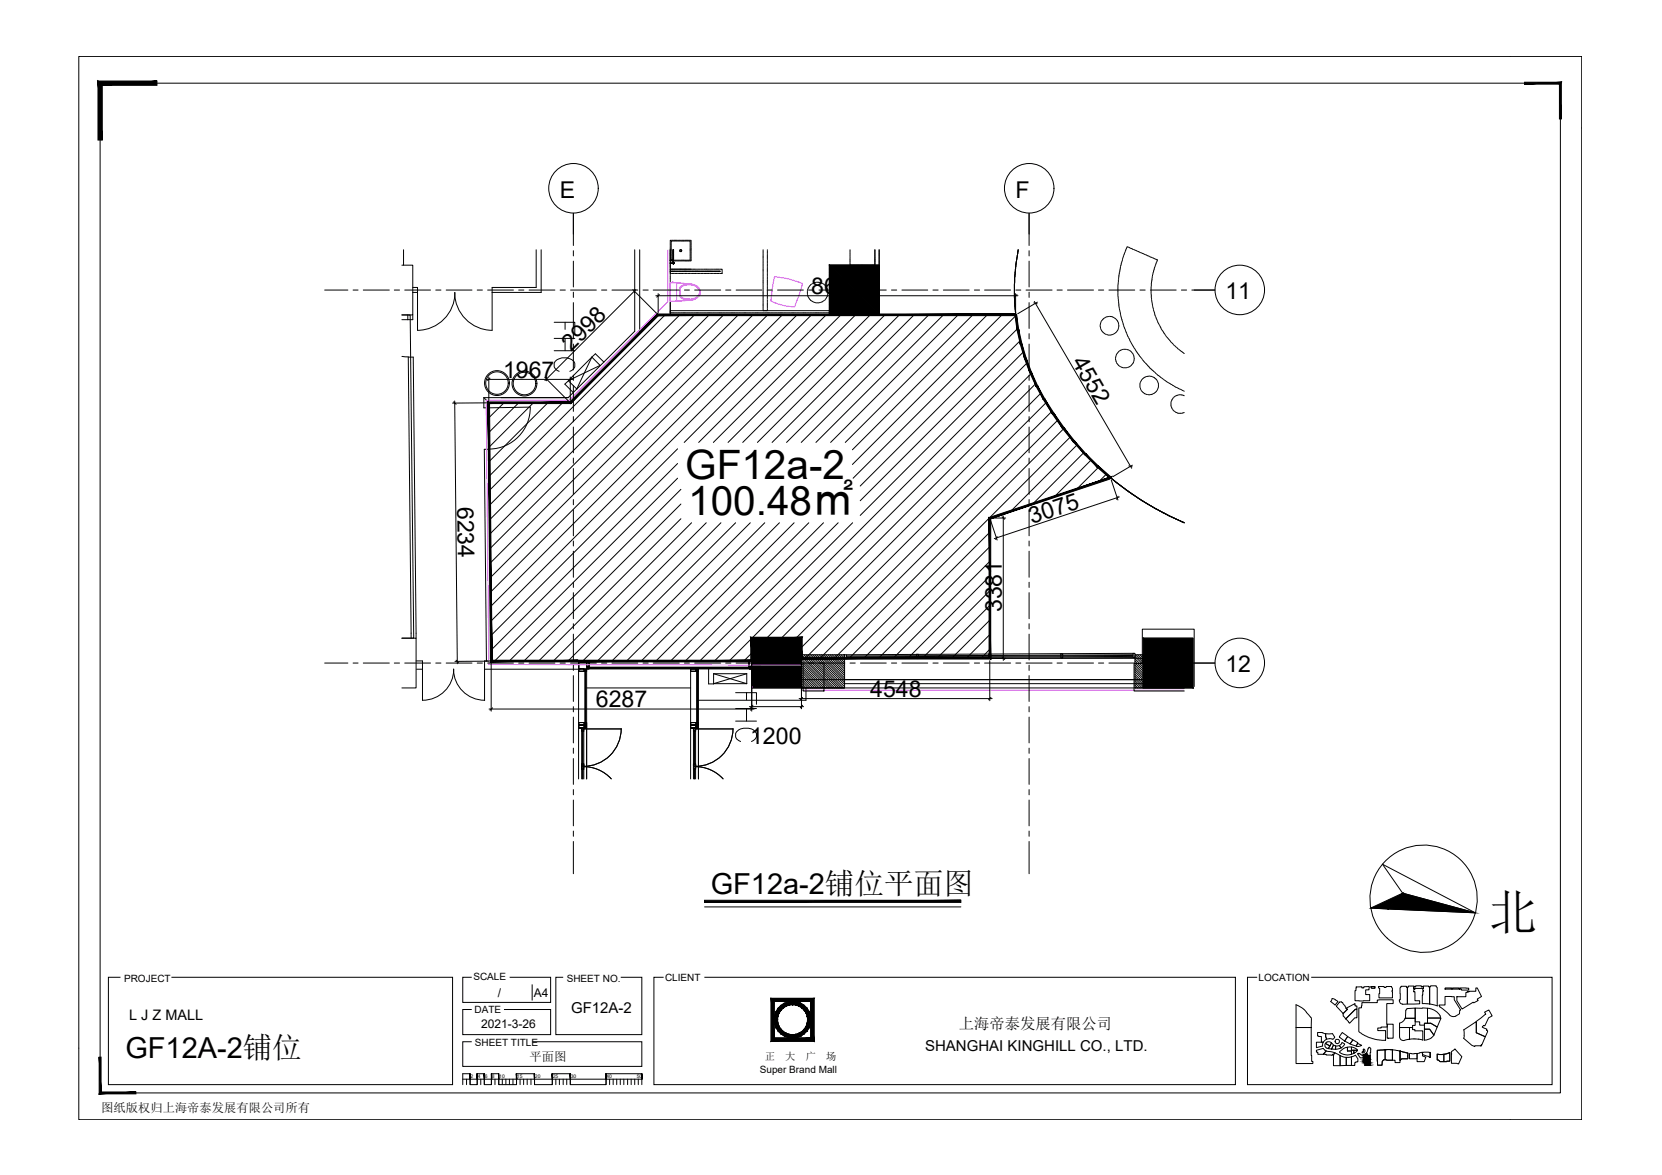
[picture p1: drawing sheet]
<svg xmlns="http://www.w3.org/2000/svg" width="297mm" height="210mm" viewBox="0 0 297 210" stroke-linecap="round" stroke-linejoin="round" font-family="sans-serif">
<defs><g id="words">
<text font-size="8.7" x="266.1" y="166.2">北</text>
<g font-size="7.5">
<text x="103.7" y="67.7" transform="rotate(-90 103.7 67.7)">FHC</text>
<text x="136.2" y="133.7" transform="rotate(-90 136.2 133.7)">FHC</text>
</g>
<g font-size="7.2">
<text x="122.5" y="85.6">GF12a-2</text>
<text x="123" y="92">100.48㎡</text>
</g>
<g font-size="5.2">
<text x="127" y="159.7">GF12a-2铺位平面图</text>
<text x="22.4" y="189">GF12A-2铺位</text>
</g>
<g font-size="4.1">
<text x="100.1" y="35.3">E</text>
<text x="181.5" y="35.3">F</text>
<text x="145" y="52.6">8633</text>
<text x="219" y="53.4">11</text>
<text x="102.1" y="62.9" transform="rotate(-45 102.1 62.9)">2998</text>
<text x="191.5" y="64.7" transform="rotate(60 191.5 64.7)">4552</text>
<text x="89.9" y="67.5">1967</text>
<text x="81.7" y="90.5" transform="rotate(89 81.7 90.5)">6234</text>
<text x="184.4" y="93.7" transform="rotate(-18 184.4 93.7)">3075</text>
<text x="179.1" y="109.4" transform="rotate(-90 179.1 109.4)">3381</text>
<text x="155.5" y="124.5">4548</text>
<text x="219" y="120.1">12</text>
<text x="106.5" y="126.4">6287</text>
<text x="134.1" y="133">1200</text>
</g>
<g font-size="2.7">
<text x="102.1" y="181">GF12A-2</text>
<text x="171.4" y="183.8">上海帝泰发展有限公司</text>
<text x="165.3" y="187.8">SHANGHAI KINGHILL CO., LTD.</text>
</g>
<text font-size="2.6" x="23.1" y="182.2">L J Z MALL</text>
<g font-size="2.2">
<text x="94.6" y="189.6">平面图</text>
<text x="18.1" y="198.6">图纸版权归上海帝泰发展有限公司所有</text>
</g>
<g font-size="2.1">
<text x="89" y="178.1">/</text>
<text x="95.4" y="178.1">A4</text>
<text x="86" y="183.7">2021-3-26</text>
</g>
<g font-size="1.8">
<text x="22.2" y="175.4">PROJECT</text>
<text x="84.6" y="175.1">SCALE</text>
<text x="101.3" y="175.3">SHEET NO.</text>
<text x="118.9" y="175.3">CLIENT</text>
<text x="224.9" y="175.3">LOCATION</text>
<text x="84.8" y="181">DATE</text>
<text x="84.9" y="186.9">SHEET TITLE</text>
<text x="135.8" y="191.6">Super Brand Mall</text>
<text x="136.7" y="189.3">正</text>
<text x="140.3" y="189.3">大</text>
<text x="144" y="189.3">广</text>
<text x="147.7" y="189.3">场</text>
</g>
<g font-size=".9">
<text x="84.1" y="192.6">2</text>
<text x="85.4" y="192.6">4</text>
<text x="86.6" y="192.6">6</text>
<text x="87.9" y="192.6">8</text>
<text x="89.2" y="192.6">10</text>
<text x="92.4" y="192.6">15</text>
<text x="95.6" y="192.6">20</text>
<text x="98.8" y="192.6">25</text>
<text x="102" y="192.6">30</text>
<text x="108.4" y="192.6">40</text>
<text x="113.8" y="192.6">50</text>
</g>
</g></defs>
<!-- layer: 0 -->
<g fill="none" stroke="#000" stroke-width=".18">
<path d="M14.1 10.1h268.6v189.9h-268.6zM17.9 14.9h261v180.3h-261zM113.4 51.7v.6M117.8 52.6l-.4 .5M181.8 52.6l-.5 .5M184.8 54.1l.6 .2M81.1 71.8l.4 .4M87.6 67.6l-.4 .4M178.2 95.8l-.2 .6M179.1 92.3l.5 .5M199.8 88.6l-.3 .6M201.7 83.2l.6 .2"/>
<path d="M81.5 117.9l.4 .5M179.1 117.3l.5 .5M88 126.4l-.4 .5M143.5 126l-.5 .4M143.5 124.6l-.5 .4M177.1 124.6l-.4 .4M247.1 154.4l16.6 8.7-13-3.5zM21.5 174.6h-2.1v19.2h61.5v-19.2h-50.3M84.3 174.6h-1.6v4.5h15.7v-4.5h-7.3M95.1 175.9v2.8M100.7 174.6h-1.4v10.2h15.4v-10.2h-3.8M118.6 174.6h-1.7v19.2h103.9v-19.2h-94.9"/>
<path d="M125.9 162h45.8M137.8 178.4h7.7v7.6h-7.7zM138.4 178.9h6.5v6.5h-6.5zM224.7 174.6h-1.7v19.2h54.4v-19.2h-43.1M245 162.2l18.7 .9M82.7 192.8h32v1M83.4 192.8v1M84 192.8v1M84.3 186.1h-1.6v4.4h32v-4.4h-19.5M84.3 180.3h-1.6v4.5h15.7v-4.5h-8.3M85.3 192.8v1M85.9 192.8v1"/>
<path d="M86.6 192.8v1M87.8 192.8v1M88.5 192.8v1M89.1 192.8v1M89.8 192.8v1M90.4 192.8v1M91 192.8v1M91.7 192.8v1M92.3 192.8v1M92.9 192.8v1M93.6 192.8v1M94.2 192.8v1"/>
<path d="M94.9 192.8v1M95.5 192.8v1M98.7 192.8v1M99.3 192.8v1M100 192.8v1M100.7 192.8v1M101.3 192.8v1M101.9 192.8v1M108.3 192.8v1M109 192.8v1M109.6 192.8v1M110.2 192.8v1"/>
<path d="M110.9 192.8v1M111.5 192.8v1M112.2 192.8v1M112.8 192.8v1M113.4 192.8v1M114.1 192.8v1M114.7 191.8h-6.4v2h-6.4v-2h-3.2v2h-3.2v-2h-3.2v2h-3.2v-2h-1.3v2h-1.2v-2h-1.3v2h-1.3v-2h-1.3v2"/>
<circle cx="254.4" cy="160.5" r="9.6"/>
<circle cx="141.7" cy="182.1" r="3.3"/>
<circle cx="141.7" cy="182.1" r="2.69"/>
</g>
<g fill="#000" stroke="#000" stroke-width=".18">
<path d="M243.7 188.5h.6zM244 190.1h.9v.2zM244.2 188.1l.1 .2h-.2z"/>
<path d="M17.5 14.5v10.5h.8zM17.5 14.5l.8 .7v9.8zM17.5 14.5l.8 .7 9.8-.7zM18.3 15.2l9.8-.7v.7z"/>
<path d="M278.7 15v6.3h.3zM278.7 15l.3-.3v6.6zM272.5 15h6.2l.3-.3zM272.5 14.7h6.5l-6.5 .3z"/>
<path d="M125.9 160.8v.4l45.8-.4zM125.9 161.2l45.8-.4v.4z"/>
<path d="M137.8 178.4l.6 7v-6.5zM137.8 178.4l.6 7-.6 .6zM138.4 185.4l-.6 .6 7.1-.6zM137.8 186l7.1-.6 .6 .6zM144.9 178.9v6.5l.6 .6zM144.9 178.9l.6-.5v7.6zM138.4 178.9h6.5l.6-.5zM137.8 178.4h7.7l-7.1 .5z"/>
<path d="M250.7 159.6l13 3.5-15.6-.7zM245 162.2l3.1 .2 2.6-2.8z"/>
<path d="M17.7 188.8l.4 6.3v-6.3zM17.7 188.8l.4 6.3-.4 .3zM18.1 195.1l-.4 .3 6.6-.3zM17.7 195.4l6.6-.3v.3z"/>
<path d="M84 191.8v1zM84 191.8v1z"/>
<path d="M85.2 191.8l.1 1zM85.2 191.8l.1 1z"/>
<path d="M86.5 191.8l.1 1zM86.5 191.8l.1 1z"/>
<path d="M87.8 191.8l.1 1zM87.8 191.8l.1 1z"/>
<path d="M89.1 191.8v1zM89.1 191.8v1z"/>
<path d="M92.3 191.8l.1 1zM92.3 191.8l.1 1z"/>
<path d="M95.5 191.8v1zM95.5 191.8v1z"/>
<path d="M98.7 191.8v1zM98.7 191.8v1z"/>
<path d="M101.9 191.8l.1 1zM101.9 191.8l.1 1z"/>
<path d="M108.3 191.8l.1 1zM108.3 191.8l.1 1z"/>
<path d="M114.7 191.8l.1 1zM114.7 191.8l.1 1z"/>
<path d="M144.3 182.8l.6-.6v.7zM144.3 182.2v.6l.6-.6zM144.9 181.4v.8h-.6zM144.3 181.6v.6l.6-.8zM144.6 180.8l.3 .6-.6 .2zM144.1 181l.2 .6 .3-.8zM144.2 180.1l.4 .7-.5 .2zM143.7 180.5l.4 .5 .1-.9zM143.7 179.6l.5 .5-.5 .4zM143.7 179.6l-.4 .5 .4 .4zM143.1 179.2l.6 .4-.4 .5zM143.1 179.2l-.3 .5 .5 .4zM142.4 179l.7 .2-.3 .5zM142.4 179l-.2 .5 .6 .2zM141.6 178.9l.8 .1-.2 .5zM141.6 178.9v.6h.6zM140.9 179l.7-.1v.6zM140.9 179l.1 .5h.6zM140.2 179.2l.7-.2 .1 .5zM140.2 179.2l.3 .5 .5-.2zM139.6 179.6l.6-.4 .3 .5zM139.6 179.6l.4 .5 .5-.4zM139.6 179.6l.4 .5h-.9zM139.1 180.1l.5 .4 .4-.4zM139.1 180.1l.5 .4-.9 .3zM138.7 180.8l.5 .2 .4-.5zM138.7 180.8l.5 .2-.7 .4zM138.5 181.4l.5 .2 .2-.6zM138.5 181.4l.5 .2-.6 .6zM138.4 182.2h.6v-.6zM138.4 182.2h.6l-.5 .7zM139 182.2l-.5 .7 .5-.1zM138.5 182.9l.5-.1-.3 .8zM139 182.8l-.3 .8 .5-.3zM138.7 183.6l.5-.3-.1 .9zM139.2 183.3l-.1 .9 .5-.3zM139.1 184.2l.5-.3v.8zM139.6 183.9v.8l.4-.4zM140 184.3l.2 .8-.6-.4zM140 184.3l.2 .8 .3-.5zM140.5 184.6l.4 .7-.7-.2zM140.5 184.6l.4 .7 .1-.5zM141 184.8l.6 .6-.7-.1zM141 184.8l.6 .6v-.5zM141.6 184.9l.8 .4-.8 .1zM141.6 184.9l.8 .4-.2-.5zM142.2 184.8l.9 .3-.7 .2zM142.2 184.8l.9 .3-.3-.5zM142.8 184.6l.9 .1-.6 .4zM142.8 184.6l.9 .1-.4-.4zM143.3 184.3l.9-.1-.5 .5zM143.7 183.9l-.4 .4 .9-.1zM143.7 183.9l.9-.3-.4 .6zM144.1 183.3l-.4 .6 .9-.3zM144.1 183.3l.8-.4-.3 .7zM144.3 182.8l-.2 .5 .8-.4z"/>
<path d="M243.7 189.2h1.1zM243.7 189.2h1.1z"/>
<path d="M244.1 188.3l.2 .1zM244 188.4l.1-.1 .2 .1z"/>
<path d="M244 188.4h.3zM243.9 188.4h.4z"/>
<path d="M243.9 188.4l.4 .1zM243.7 188.5h.6zM243.7 188.5h.6z"/>
<path d="M243.7 188.5l.7 .1zM243.7 188.5l.7 .1z"/>
<path d="M243.7 189.2l1.1 .2v-.2zM243.7 189.2l1.1 .2h-1.1z"/>
<path d="M243.7 188.6l1.2 .6v-.6zM243.7 188.6l1.2 .6h-1.2z"/>
<path d="M243.7 189.4l1.2 .3v-.3zM243.7 189.4l1.2 .3h-1.2z"/>
<path d="M243.7 189.7l1.2 .3v-.3zM243.7 189.7l1.2 .3h-.9z"/>
<path d="M244 190l.9 .1zM244 190l.9 .1z"/>
<path d="M244 190.3h.9zM244 190.1l.9 .2h-.9z"/>
</g>
<g fill="none" stroke="#000" stroke-width=".18">
<path d="M71.8 56.3h1.5l.6 57.7h-2.1M177 92.9l1.2 3.6M198.6 85.8l1.2 3.5M200.1 88.8l-22.4 7.4M238.7 178.6l-.6-.2-.3 .5 .8 .6 .5-.6-.5-.3M239.4 179l.4-.1 .2 .2 .5 1 .3 .2-.7 .7h-.1l-1.2-1.3zM242.4 176.3h1v.2h.3v-.2l1-.1v.6h-.6v.9h.7v1.1h-2.6v-1.8h.1zM243.4 179.1h2.8v-.5h2.8v.7h-1.2l.1 4.2h-1.1v.1h-.6v.5h1.4v1.7h-1.3l-1.5-.4-1-.4-.9-.7v-4.3h.4zM245.1 176.2h.6v.3h-.6zM246.4 176.2h1v.2h.3v-.2h1l.2 .3v1.8h-2.4l.1-1.8-.2-.1zM250.1 178.9v-.3h.2l-.1-2.1 .2-.3h1v.2h.1v3h-.9M250.1 178.8a.53 .53 0 0 0 .6 .6"/>
<path d="M251.7 176.1h1l-.1 .5h.3v.1h-.2v.5h.2v1.6h.8v.5l-2.2 .1v-3h.2zM252.8 176.3v-.1l.2 .1v-.2h1v.2l.2-.1 .2 .4h-1.8zM254.2 179.3h.8M254.2 179.3v-1.5l.1-.7h.1v-.2h-.1l.1-.8h.9v.2h.2v3.1v-3.1h.2v-.2h1l.2 .3v3.3l-.9-.2M255.1 179.3l.9 .2M257.2 179.7v-.2h1.1v-1.5l1.6 .1v.5l1.2 1.8-.2 .1-.1 .6-.6 .4a.99 .99 0 0 1-1.2-.2M257.2 179.6l.2 .3M257.4 179.9l1.6 1.3M258.3 176.5h1.1l.1 .2h-1.2zM259.5 176.5h1.2h.1v.2h-1.3zM260.4 178.1h1.6v-.8h.2v-.2h.2v.1h.1v-.1h1.3v-.6h.2l.8 1.5-.8 .5 .2 .2-.8 .5-.1-.2-2 1.3-.9-1.5zM260.8 176.5h1.7v.4h-1.3v-.2h-.4z"/>
<path d="M231.6 183.6h2.7v5l.1 1h.2v.4h-3zM233 180.3l-1.4-.8v4.1h2.7l.1-1.7M233 180.3l.5 .6M233.5 180.9l.9 1M235.3 186.2h1.2l-.1 .7-1.1 .3zM235.3 187.6l1.2-.3 .5 .4-.5 .6h-1v-.3h-.2zM235.5 184.4h.7l.7 .3 .2 .9-.6 .6h-.3v-1l-.7-.1zM236.9 186.4l.8 .5-.3 .4a.6 .6 0 0 1-.5-.9zM236.9 184.7h1.3l.3 .7-.2 .2h-1.2zM236.9 186.4a.7 .7 0 0 1 1.1-.1l-.3 .6zM237 187.7l1.6 .4M237 187.7l-.5 .6 1.7 .2v-.2h.2l.2-.2"/>
<path d="M238 186.3l.3 .4-.3 .7-.6-.1zM238.3 186.7l.4 .2v.6l-.7-.1zM238.6 188.1l-.3 .4v1.9h1.2v-1.8M238.6 188.1l.9 .5M238.7 186.9l.7-.1 .3 .4-1 .3zM239.4 187.9a2.4 2.4 0 0 1 1.4-.8v.6h.7v.6a1.79 1.79 0 0 1-2.1-.4zM239.5 188.6l1.1 .3M239.5 188.6v1.8l1.1-.1v-1.4M239.8 186.3l.5 .3-.6 .6-.3-.4zM239.9 184.4l1 .8-.6 .8-.9-.7zM240 181l.1 .1M240.1 181.5l-.1-.4 .8-.8-.2-.2 1.6-.8v.4h.3v.6h-.2l-1.9 1.7"/>
<path d="M240.1 181.5l.4 .5M240.5 182l.7 .8 .9-1h.4v-1.5l-.4 .1-1.6 1.6M240.8 187.1l.7-.1v.7h-.7zM240.9 185.2l.9 .6-.5 .7-1-.5zM241.5 188.8l-.9 .1M241.5 188.8v1.5h-.9v-1.4M241.5 188.8l.8-.3 .4 .6v.6l-.6 .1v.5h-.6zM241.5 187l.7 .2 .4 .4h-1.1zM241.5 187.6h.5v.6l-.5 .1zM241.8 185.8l.9 .5-.3 .6-1.1-.4zM242 187.6l.6 .1-.6 .5zM242.6 188.3l.3-.1 .4 .2 .4 .1"/>
<path d="M242.6 188.3l.5 .7h.6v-.5M242.6 186.4l.8 .3-.6 .2h-.4zM242.7 188.3h.1M243.7 187.4a.4 .4 0 0 1 .2 .5 .4 .4 0 0 1-.5 .2l.1-.2 .2-.2-.1-.1zM244.5 187.4l-.3 .7-.5 .3M244.7 187.2l-.2 .2M244.7 187.1l-.1 .1M244.7 187.1l.3 .3M245 187.5l-.1 1.1h-.5l-.2-.5 .2 .5h.5v1.7h-.9v-.2l-.3-.4v-1.2M246.2 187.6l2.7-.1v1.9l-1.6-.1-.3 .3v.7h-.8zM246.2 187.6l1.4-.1v1.8h-.3l-.3 .3v.7h-.8zM247.6 187.5v1.8l.2 .1h1.1v-1.9"/>
<path d="M247.6 187.5h1.3M247.9 183h1.1v2.5h-1.1zM248.9 187.5l1.3 .2v2.1h-.9v-.4h-.4zM250.2 187.7l1.4 .4v1h-1.1l-.3 .3zM251.2 181.6v.3a1.48 1.48 0 0 1-1.1 .9v.8h1.4M251.2 180.5v1.1M251.5 183.6h.4v2.1v-2.1h.6v.3h.4v.3h1.4v1.6M251.5 183.6h-1.4v1.6a.76 .76 0 0 0 1.3 .5h.4M251.6 180.2l1.3-.1v1.8h-1.8h1.8v1.3h-.4v.4h-1M251.6 180.2l-.3 .3M252 188.2h.3M252.3 188.2l.5 .1"/>
<path d="M253.1 188.2h-.4M253.5 185.6l-1.7 .1M253.5 185.6l.8 .2M253.7 188.1l-.6 .1M254.2 188h1.4v.9l-.4-.2-1-.3zM254.2 188v.6l.6 .2-.3 .9h-1.2v-1.5v.9h-1.4v-.9M254.2 180.1h-1.3v2.4h.8v.6h.9v-.3h.5v-2.6v1.7h2.4M254.2 180.1l1.3 .1M254.2 188l-.5 .1M254.6 182.8h1.1l1.2 .7-.6 1.4-.8-1h-.9zM254.6 185.8l1-.2 .7-.7-.8-1h-.9v1.9M255.6 180.2a2.77 2.77 0 0 1 1.8 1.3"/>
<path d="M255.6 188v.9M256.9 188.3l.9 .1 1.3-.4v1.6l-1.7 .1-.3-.3h-.2zM256.9 188.3h1.1v1.4h-.6l-.3-.3h-.2zM257.4 181.5l.1 .4M257.5 181.9v.1M257.5 181.9h-2.4v.9h.6l1.2 .7 .6-1.4M258 188.3l1.1-.3v1.6l-1.1 .1zM259.4 187.9l.6-.5 1.3 1.4-.6 1.3-.4-.2h-.9zM261.6 184l2.2-1.5v2M261.6 184l.1 1M261.7 185l-.1 .5M263.8 184.5l1.7 .7-.8 1.7-1.1-.1v.1l-.6-.2-1.4-1.2"/>
<path d="M263.8 182.5v2M265.5 181.2l-.2-.4 .8-.4 .6 1.1-.6 .3-.7 1.5-.2-.1-.3 .3 .9 .4-.1 .2 .2 .1-.4 1-1.7-.7M265.5 181.2l-1.6 1.2"/>
<circle cx="239" cy="186" r=".4"/>
</g>
<!-- layer: HS-CURVE-PAVE-JNT -->
<g fill="none" stroke="#000" stroke-width=".18">
<path d="M71.8 47.4h2v8.9h-2M72.1 44.6v2.8M72.9 56.3v.8M73.7 52.2h.9M73.8 51.4h.8v7.6a6.8 6.8 0 0 0 6.7-6.8M73.8 56.3v.8M81.3 52.2a6.8 6.8 0 0 0 6.6 6.8M95.8 44.6v6.8h-7.8v7.6M96.7 44.6v7.6h-8.7M113.4 44.6v14.6l-11.9 11.8h-11.9M114.3 44.6v15l-12.4 12.3h-12.3M73 63.8l.5 50.2"/>
<path d="M73.9 63.8l.5 50.2M94.8 72.7a7.4 7.4 0 0 1-7.3 7.5M94.8 72.7l-7.4 .2M107.3 65.3l-5.7 2.7M107.9 64.7l-1.5-1.5-.6 .6 1.5 1.5M71.8 114h2.6v8.9h-2.6M74.4 118.1h1.1v7M74.5 119.5h1M81.1 119.5a5.6 5.6 0 0 0 5.5 5.6M81.1 119.5a5.6 5.6 0 0 1-5.6 5.6M86.6 119.5h16.8M103.4 119.5h1v.1h.3v-.1v.4v-.1h-.2v.1h-1.1z"/>
<path d="M103.4 119.9v9.6M103.4 119.5h1v.4h-1zM103.6 119.5h.1M104.6 119.8v9.4zM104.6 120l-.1 9.2M104.6 120l.1 9.2M104.8 118.1h-18.2v7M104.8 118.1h.5v.9h-.5zM104.8 118.1h.5v1.1h-.2v.1h.2h-.5h.2v-.3h-.2zM104.8 119.5v.4h-.1M104.8 118.2v-.1h-1.4v1.4h.2M104.8 119v-.9h-1.4v1.4"/>
<path d="M104.8 119.5h29.6v2.6M104.8 119.9v19.2M105.2 119.3h28.8zM105.3 119.3v.2h-.5l-.1 .4M105.3 119.3h.1M105.3 119.3v.2h-.5M105.3 118.1h29.1M105.3 119.3h28.8M123.4 119.5h1v.4h-1zM123.4 119.5h1v.1h.3v-.1v.4v-.1h-.2v.1h-1.1zM123.4 119.9v9.6M124.6 120l-.1 9.2"/>
<path d="M124.6 119.8v9.4zM124.6 120l.1 9.2M124.7 119.5h.1v.4h-.1zM124.8 119.9v19.2M126.6 119.5v2.7h.9v-1.8M133.8 119.3h.1M133.9 118.1h.4v.9h-.4zM133.9 119.3h.1M133.9 118.1h.5v.9h-.2v.3h.2h-.5h.2v-.1h-.2zM133.9 119.3v.2h.5v-.2M133.9 119.2l-.1 .1M134.1 119.2h-28.8v.1"/>
<path d="M134.4 114h8.8v8.9h-8.8zM103.4 129.1h1.1v.1h.2v-.1v.4v-.1h-.3v.1h-1zM103.4 129.5h1v.2h.3v-.2v.5v-.1h-.3v.1h-1zM103.4 130v9.1M103.4 129.1h1v.4h-1zM103.4 129.6h1v.4h-1zM104 130.6v6.3v-.5h.1v.2h.1v-.2M104 137v.5h.1v-.2h.1v.2M104 130.2v.4h.1v-.1l.2 .1v-.4h6.7a6.8 6.8 0 0 1-6.8 6.7M104 137.5v1.6M104 137v.3h.3v-.3M104 130.2v.3h.3v-.3"/>
<path d="M104 137h.4M104 130.2h.4M104.1 137.5h.1M104.1 136.4h.1M104.1 130.6h.1M104.1 139.1v-1.8l.1 1.8M104.1 130.5l.1 6.1zM104.2 136.9a6.8 6.8 0 0 1 5 2.2M104.3 136.9v-.3h-.3v.3h.4M104.3 130.6v6.3v-.5h-.1M104.3 137v.5h-.1M104.3 137.5v1.6"/>
<path d="M104.4 129.9l.2 .1v.1h-.9h.9l-.2-.1M104.6 129l-.1 .1M104.6 130h.1M104.6 129.1h.1M104.7 129.1h.1v.9h-.1M104.7 129.1v.9M123.4 129.5h1v.2h.3v-.2v.5v-.1h-.3v.1h-1zM123.4 129.6h1v.4h-1zM123.4 129.1h1.1v.1h.2v-.1v.4v-.1h-.3v.1h-1zM123.4 129.1h1v.4h-1zM123.4 130v9.1M123.9 137v.5h.2v-.2h.1v.2"/>
<path d="M123.9 130.6v6.3v-.5h.2v.2h.1v-.2M123.9 130.2v.4h.2v-.1l.2 .1v-.4M123.9 137.5v1.6M124 137v.3h.3v-.3M124 130.2v.3h.3v-.3M124 137h.4M124 130.2h.4M124.1 137.5h.1M124.1 136.4h.1M124.1 130.6h.1M124.1 130.5v6.1zM124.1 139.1v-1.8v1.8"/>
<path d="M124.1 136.9a6.8 6.8 0 0 1 5.1 2.2M124.3 137v.5h-.1M124.3 130.6v6.3v-.5h-.1M124.3 130.2h6.7a6.8 6.8 0 0 1-6.9 6.7M124.3 137.5v1.6M124.4 136.9h-.4v-.3h.3v.3M124.4 129.9l.2 .1v.1h-1h1l-.2-.1M124.6 129l-.1 .1M124.6 130h.1M124.6 129.1h.1M124.7 129.1v.9M124.7 129.1h.1v.9h-.1"/>
<path d="M127.5 120.4h6l-6 1.7h6z"/>
</g>
<!-- layer: WALL -->
<g fill="#000" stroke="#000" stroke-width=".18">
<path d="M148.2 47.4l8.9 8.9v-8.9zM148.2 47.4l8.9 8.9h-8.9z"/>
<path d="M134.4 114l8.8 8.9v-8.9zM134.4 114l8.8 8.9h-8.8z"/>
<path d="M204.3 114l8.9 8.9v-8.9zM204.3 114l8.9 8.9h-8.9z"/>
</g>
<!-- layer: Culumn -->
<path d="M148.2 47.4h8.9v8.9h-8.9zM204.3 114h8.9v8.9h-8.9z" fill="none" stroke="#000" stroke-width=".18"/>
<!-- layer: L01-WAL -->
<g fill="none" stroke="#000" stroke-width=".18">
<path d="M71.8 57.1h2M113.1 51.7l4.2 4.3M113.7 51.7l-16.3 16.3M117.2 52.8h64.7M117.6 52.5v3.3M118.9 56.3l-31.4 31.3M121.5 56.3l-34 33.9M124.1 56.3l-36.5 36.5M126.7 56.3l-39.1 39.1M129.3 56.3l-41.7 41.7M131.9 56.3l-44.3 44.3M134.6 56.3l-46.9 46.9"/>
<path d="M137.2 56.3l-49.5 49.4M139.8 56.3l-52.1 52M142.4 56.3l-54.7 54.7M145 56.3l-22.7 22.7M147.6 56.3l-22.7 22.7M150.3 56.3l-22.8 22.7M152.9 56.3l-22.8 22.7M155.5 56.3l-22.8 22.7M158.1 56.3l-22.7 22.7M160.7 56.3l-22.7 22.7M163.4 56.3l-22.8 22.7M166 56.3l-22.8 22.7"/>
<path d="M168.6 56.3l-22.8 22.7M171.2 56.3l-22.8 22.7M173.8 56.3l-22.7 22.7M176.4 56.3l-24.1 24M179.1 56.3l-26.8 26.7M181.5 52.5v3.3M181.6 56.4l-29.1 29M181.9 58.7l-28.2 28.1M184.9 53.8l17.4 29.9M185.4 54l-3.5 2M71.8 63.7l1.2 .1M73 63.8h.9"/>
<path d="M81.3 71.6l.4 47M86.9 67.8h15.4M86.9 72h-6M87.4 67.4v4.1M87.4 72v.9M87.4 71.9h14.5M87.4 72v.1M90.1 72l-2.7 2.6M92.7 72l-5.3 5.2M95.3 72l-7.9 7.8M97.4 67.4l4.2 4.3M97.9 71.9l-10.5 10.5"/>
<path d="M100.6 71.9l-13.1 13.1M101.5 71h-15v1.9M101.9 67.4v4.1M182.4 60.8l-28.7 28.7M182.9 62.9l-29.2 29.2M183.5 64.9l-49.1 49.1M184.3 66.7l-47.3 47.3M185.1 68.5l-45.5 45.5M186 70.3l-43.7 43.7M187 71.9l-43.8 43.8M187.9 73.5l-44 44.1M189 75.1l-42.5 42.5"/>
<path d="M190.1 76.6l-41 41M191.3 78.1l-39.5 39.5M192.5 79.5l-11.8 11.8M86.6 80.3l.3 37.8M87.4 80.3l.4 37.8M121.1 80.2l-33.4 33.3M121.1 82.8l-33.3 33.3M121.1 85.4l-32.7 32.7M121.7 87.4l-30.7 30.7M121.7 90l-28 28.1M121.7 92.7l-25.4 25.4M123.6 93.4l-24.7 24.7"/>
<path d="M126.2 93.4l-24.7 24.7M128.8 93.4l-24.6 24.7M131.5 93.4l-24.7 24.7M134.1 93.4l-24.7 24.7M136.7 93.4l-24.7 24.7M139.3 93.4l-24.7 24.7M141.9 93.4l-24.7 24.7M144.6 93.4l-24.7 24.7M147.2 93.4l-24.7 24.7M149.8 93.4l-24.7 24.7M152.4 93.4l-24.7 24.7M176.9 95.1l-22.5 22.5"/>
<path d="M176.9 97.7l-19.9 19.9M177.3 92.5h2.4M179.3 92.2v25.8M193.7 80.9l-9.1 9.1M195 82.2l-6.5 6.5M196.3 83.5l-3.9 3.9M197.7 84.7l-1.3 1.4M202.4 83.1l-3.5 2.1M87.4 118.1l-6.1 .1M87.8 118.5v8.5M134.4 114.4v12.6M134.4 114l-4.1 4.1"/>
<path d="M134.4 116.7l-1.4 1.4M143.2 114.4v12.2M176.9 118v7.2M176.9 100.3l-17.3 17.3M176.9 102.9l-14.7 14.7M176.9 105.5l-12.1 12.1M176.9 108.2l-9.4 9.4M176.9 110.8l-6.8 6.8M176.9 113.4l-4.2 4.2M176.9 116l-1.6 1.6M177.3 117.6h2.4M87.4 126.7h47.4"/>
<path d="M104.8 122.9h18.6M133.9 126.2h9.7M142.8 124.8h34.5M144 122.9v2.2h-19.2"/>
<circle cx="88.8" cy="68.4" r="2.22"/>
<circle cx="88.8" cy="68.4" r="2.01"/>
<circle cx="93.7" cy="68.5" r="2.22"/>
<circle cx="93.7" cy="68.5" r="2.01"/>
</g>
<!-- layer: Z-1 -->
<path d="M86.5 72.9h.9M86.5 71l.9 .9M86.6 80.3h.8M143.2 121.4h61.1" fill="none" stroke="#000" stroke-width=".18"/>
<g fill="none" stroke="#000" stroke-width=".18">
<path d="M119.8 55.7v.2h.2M119.8 47h.1M119.8 48.2v.7h.2M119.8 43.1v.2M119.8 43.4v.2M119.8 43.6v.2M119.8 43.9v.2M119.8 44.2v2.4M119.8 46.7v.1M119.8 46.9v.2M119.8 47.2v.7M119.8 48v.1"/>
<path d="M119.8 48.7v.2M119.8 49v.1M119.8 49.2v.8M119.8 50v.2M119.8 50.3v.2M119.8 50.5v.2M119.8 50.8v.2M119.8 51.1v.1M119.8 51.3v1M119.8 52.4v.1M119.8 52.6v.2M119.8 52.9v.1"/>
<path d="M119.8 53.1v.2M119.8 53.4v.2M119.8 53.6v.8M119.8 54.4v.2M119.8 54.7v.2M119.8 54.9v.2M119.8 55.2v.2M119.8 55.5v.1M119.8 47h.3M119.8 48.5h.1M119.8 48.4h.1M119.8 48.1h.1"/>
<path d="M120 46.4v.1h.3M120 43.3v.1M120 43.5v.2M120 43.8v.1M120 44v.2M120 44.3v.7M120 45.1v.2M120 45.3v.2M120 45.6v.2M120 45.8v.2M120 46.1v.2M120 46.4h-.2l.2 .1"/>
<path d="M120 46.5h-.2v.1h.2M120 42.9h-.2v.2M120 48.5h.7M120 48.4h.7M120 47h-.2h.2M120.1 46.4l.2 .1M120.1 43.1h-.1v.1M120.1 55.9h.5M120.1 47h.2M120.1 47h.3M120.1 48.9h.2M120.1 42.9h.2"/>
<path d="M120.1 46.6h.2M120.2 43.1h.1M120.3 47h.1M120.3 47.1h.1M120.3 47l.1 .1zM120.3 47l.1 .1M120.3 46.9v.1M120.3 44.6l.1 2.5M120.3 44.6v.1M120.3 44.8v.7M120.3 45.6v.2M120.3 45.8v.2"/>
<path d="M120.3 46.1v.2M120.3 46.4v.1M120.3 46.6v.2M120.3 48.9h.2M120.4 47h.1M120.4 47.1h.1M120.4 46.5h.2M120.4 44.6v2.5M120.4 42.9h.6M120.4 46.6h.5M120.4 43.1h.2M120.6 48.9h.2"/>
<path d="M120.6 55.9h.2M120.6 46.5h.2M120.6 43.1h.2M120.8 48.5h.2M120.8 48.4h.2M120.8 48.9h.2M120.9 55.9h.2M120.9 46.5h.2M120.9 43.1h.2M121 46.6h.1M121.1 48.5h.1M121.1 48.4h.1"/>
<path d="M121.1 48.9h.2M121.1 42.9h.2M121.1 55.9h.2M121.1 46.5h.2M121.1 43.1h.2M121.2 46.6h.2M121.3 48.5h.2M121.3 48.4h.2M121.4 48.9h.7M121.4 42.9h.1M121.4 55.9h.2M121.4 46.5h.2"/>
<path d="M121.4 43.1h.2M121.5 44.8l.1 .2M121.5 46.6h.2M121.5 44.8l.1 .1M121.6 48.5h.1M121.6 48.4h.1M121.6 42.9h.2M121.7 44.6l-.2 .1M121.7 44.9h.1l-.1 .1M121.7 55.9h.1M121.7 46.5h.7M121.7 43.1h.7"/>
<path d="M121.7 46.6h.2M121.8 44.8l-.1-.2 .2 .2M121.8 48.5h.2M121.8 48.4h.2M121.9 42.9h.1M121.9 55.9h.7M122 46.6h.2M122.1 48.5h.7M122.1 48.4h.7M122.1 42.9h.2M122.2 48.9h.1M122.2 46.6h1"/>
<path d="M122.4 42.9h.7M122.4 48.9h.2M122.5 46.5h.1M122.5 43.1h.1M122.7 48.9h.1M122.7 55.9h.2M122.7 46.5h.2M122.7 43.1h.2M122.9 48.5h.1M122.9 48.4h.1M122.9 48.9h.2M123 55.9h.1"/>
<path d="M123 46.5h.1M123 43.1h.1M123.1 48.5h.2M123.1 48.4h.2M123.2 48.9h.1M123.2 42.9h.1M123.2 43.1h.1v.1M123.2 55.9h.2M123.3 46.4v.1h-.1M123.3 43.3v.1M123.3 43.5v.2M123.3 43.8v.1"/>
<path d="M123.3 44v.2M123.3 44.3v.7M123.3 45.1v.2M123.3 45.3v.2M123.3 45.6v.2M123.3 45.8v.2M123.3 46.1v.2M123.4 48.5h.2M123.4 48.4h.2M123.4 42.9l.1 .2M123.4 48.9h.2M123.5 55.9h.1"/>
<path d="M123.5 46.5v.1h-.2M123.5 43.1v.2M123.5 43.4v.2M123.5 43.6v.2M123.5 43.9v.2M123.5 44.2v.7M123.5 45v.1M123.5 45.2v.2M123.5 45.5v.1M123.5 45.7v.2M123.5 46v.1M123.5 46.2v.2"/>
<path d="M123.6 48.1h-3.8v.2M123.6 48.5h.2M123.6 48.4h.2M123.7 48.1h.7M123.7 48.9h.7M123.7 55.9h.2M123.9 48.5h.2M123.9 48.4h.2M124 55.9h.1M124.1 48.5h.8M124.1 48.4h.8M124.2 55.9h.8"/>
<path d="M124.5 48.1h.2M124.5 48.9h.2M124.7 48.1h.2M124.7 48.9h.2M125 48.5h.1M125 48.4h.1M125 48.1h.2M125 48.9h.2M125 55.9h.2M125.2 48.5h.2M125.2 48.4h.2M125.3 48.1h.1"/>
<path d="M125.3 48.9h.1M125.3 55.9h.2M125.5 48.5h.1M125.5 48.4h.1M125.5 48.1h.2M125.5 48.9h.2M125.5 55.9h.2M125.7 48.5h.2M125.7 48.4h.2M125.8 48.1h.7M125.8 48.9h.7M125.8 55.9h.2"/>
<path d="M126 48.5h.1M126 48.4h.1M126.1 55.9h.1M126.2 48.5h1M126.2 48.4h1M126.3 55.9h.7M126.6 48.1h.1M126.6 48.9h.1M126.8 48.1h.2M126.8 48.9h.2M127.1 48.1h.1M127.1 48.9h.1"/>
<path d="M127.1 55.9h.2M127.3 48.5h.2M127.3 48.4h.2M127.3 48.1h.2M127.3 48.9h.2M127.4 55.9h.1M127.5 48.5h.2M127.5 48.4h.2M127.6 48.1h.1M127.6 48.9h.1M127.6 55.9h.2M127.8 48.5h.2"/>
<path d="M127.8 48.4h.2M127.8 48.1h.8M127.8 48.9h.8M127.9 55.9h.1M128 48.5h.2M128 48.4h.2M128.1 55.9h.2M128.3 48.5h.2M128.3 48.4h.2M128.4 55.9h.7M128.6 48.5h.1M128.6 48.4h.1l-.1 .1"/>
<path d="M128.6 48.1h.2M128.6 48.9h.2M128.9 48.1h.2v.2M129.1 48.4v.2M129.1 48.6v.3h-.2M129.2 55.9h.2M129.4 55.9h.2M129.7 55.9h.2M129.9 55.9h.2M130.2 55.9h.2M130.5 55.9h.9M131.5 55.9h.2"/>
<path d="M131.8 55.9h.1M132 55.9h.2M132.3 55.9h.1M132.5 55.9h.2M132.8 55.9h.7M133.6 55.9h.2M133.8 55.9h.2M134.1 55.9h.2M134.4 55.9h.1M134.6 55.9h.2M134.9 55.9h.7M135.7 55.9h.1"/>
<path d="M135.9 55.9h.2M136.2 55.9h.1M136.4 55.4l.2 .1M136.4 44.6v.1M136.4 44.8v.2M136.4 45v.2M136.4 45.3v.2M136.4 45.6v.7M136.4 46.4v.1M136.4 46.6v.2M136.4 46.9v.1M136.4 47.1v.2"/>
<path d="M136.4 47.4v.1M136.4 47.6v.2M136.4 47.9v.7M136.4 48.7v.2M136.4 48.9v.2M136.4 49.2v.2M136.4 49.4v.2M136.4 49.7v.2M136.4 50v.7M136.4 50.8v.1M136.4 51v.2M136.4 51.3v.1"/>
<path d="M136.4 51.5v.2M136.4 51.8v.1M136.4 52v.7M136.4 52.8v.2M136.4 53.1v.2M136.4 53.3v.2M136.4 53.6v.2M136.4 53.8v.2M136.4 54.1v.7M136.4 54.9v.2M136.4 55.2v.1M136.4 55.9h.2"/>
<path d="M136.7 55.9h.1M136.7 55.5h.1M136.9 55.9h.8M137.1 55.4l-.2 .1M137.1 44.6v.1M137.1 44.8v.2M137.1 45v.2M137.1 45.3v.2M137.1 45.6v.7M137.1 46.4v.1M137.1 46.6v.2M137.1 46.9v.1"/>
<path d="M137.1 47.1v.2M137.1 47.4v.1M137.1 47.6v.2M137.1 47.9v.7M137.1 48.7v.2M137.1 48.9v.2M137.1 49.2v.2M137.1 49.4v.2M137.1 49.7v.2M137.1 50v.7M137.1 50.8v.1M137.1 51v.2"/>
<path d="M137.1 51.3v.1M137.1 51.5v.2M137.1 51.8v.1M137.1 52v.7M137.1 52.8v.2M137.1 53.1v.2M137.1 53.3v.2M137.1 53.6v.2M137.1 53.8v.2M137.1 54.1v.7M137.1 54.9v.2M137.1 55.2v.1"/>
<path d="M137.7 55.9h.2M138 55.9h.2M138.2 53.3v.1M138.2 55.9h.2M138.3 53.3l1.7 .6M138.5 55.9h.2M138.7 49.9h.1M138.8 49.9l-.6 3.1M138.8 55.9h.1M138.8 52.4v.2M138.8 52.2v.1M138.8 52.7l.1 .1"/>
<path d="M138.8 51.9v.2M138.9 51.6l-.1 .2M138.9 49.5l-.1 .4M138.9 52.9l.1 .2M139 55.9h.2M139 51.4l-.1 .2M139 53.1l.1 .2M139.1 53.3l.2 .2M139.1 51.2v.2M139.3 55.9h.7M139.3 51l-.1 .1M139.3 53.6l.1 .1"/>
<path d="M139.5 50.8l-.2 .1M139.5 53.7l.1 .1M139.7 50.7l-.1 .1M139.7 53.8l.2 .1M139.9 54h.3M139.9 50.5l-.1 .1M140 53.9l1.8 .4M140.1 55.9h.1M140.2 50.5h-.2M140.2 54.1h.2M140.3 55.9h.2M140.4 50.4l-.1 .1"/>
<path d="M140.4 54.1h.3M140.5 50.4h.2M140.6 55.9h.1M140.7 54.1h.2M140.8 50.4l.2 .1M140.8 55.9h.2M141 50.5h.2M141.1 55.9h.2M141.2 54l-.2 .1M141.3 50.5l.2 .1M141.3 55.9h.8M141.4 53.9l-.2 .1"/>
<path d="M141.5 50.6l.2 .1M141.6 53.8l-.1 .1M141.7 50.8l.2 .1M141.8 53.7l-.1 .1M141.9 50.9l.2 .2M142 53.5l-.1 .1M142.1 51.1l.1 .2M142.1 55.9h.2M142.2 53.3l-.1 .1M142.2 51.4l.1 .1M142.3 53l-.1 .2M142.4 51.6v.1"/>
<path d="M142.4 52.8l-.1 .2M142.4 55.9h.2M142.4 51.8l.1 .2M142.4 52.6v.1M142.5 52.1v.1M142.5 52.3v.2M142.6 55.9h.2M142.9 50.9l-.9 2.9M142.9 55.9h.2M142.9 50.9h.1M143 50.5l-.1 .4M143.2 55.9h.1"/>
<path d="M143.4 55.9h.7M144.2 55.9h.2M144.3 52.4v.2M144.3 51.9v.2M144.3 52.2v.1M144.3 52.7l.1 .1M144.4 51.6l-.1 .2M144.4 52.9l.1 .2M144.5 55.9h.1M144.5 51.4l-.1 .2M144.5 53.1l.1 .2M144.6 53.3l.2 .2"/>
<path d="M144.6 51.2l-.1 .2M144.7 55.9h.2M144.8 51l-.1 .1M144.8 53.6l.1 .1M145 50.8l-.1 .1M145 55.9h.1M145 53.7l.1 .1M145.2 50.7l-.1 .1M145.2 53.8l.2 .1M145.2 55.9h.2M145.4 54h.2M145.4 50.5l-.1 .1"/>
<path d="M145.5 55.9h1M145.7 50.5h-.2M145.7 54.1h.2M145.9 50.4l-.2 .1M146 54.1h.1M146 50.4h.2M146.2 54.1h.2M146.2 50.4l.3 .1M146.5 50.5h.2M146.5 55.9h.2M146.6 54l-.1 .1M146.8 50.5l.1 .1"/>
<path d="M146.8 55.9h.2M146.9 53.9l-.2 .1M147 50.6l.1 .1M147.1 55.9h.1M147.1 53.8l-.1 .1M147.2 50.8l.1 .1M147.3 55.9h.2M147.3 53.7l-.1 .1M147.4 50.9l.1 .2M147.5 53.5l-.1 .1M147.6 55.9h.1M147.6 51.1l.1 .2"/>
<path d="M147.6 53.3v.1M147.7 51.4l.1 .1M147.8 53l-.1 .2M147.8 55.9h.7M147.9 51.6v.1M147.9 51.8v.2M147.9 52.8l-.1 .2M147.9 52.6v.1M147.9 52.1l.1 .1M148 52.3l-.1 .2M148.2 47.4v.1M148.2 47.6v.2"/>
<path d="M148.2 47.8v.2M148.2 48.1v.2M148.2 48.3v.2M148.2 48.6v.2M148.2 48.9v.7M148.2 49.7v.1M148.2 49.9v.2M148.2 50.2v.1M148.2 50.4v.2M148.2 50.7v.1M148.2 50.9v.7M148.2 51.7v.2"/>
<path d="M148.2 52v.2M148.2 52.2v.2M148.2 52.5v.2M148.2 52.7v.2M148.2 53v.7M148.2 53.8v.2M148.2 54.1v.1M148.2 54.3v.2M148.2 54.6v.1M148.2 54.8v.2M148.2 55.1v.7M148.2 55.9v.1"/>
<path d="M148.2 56.1v.2M148.6 55.9h.2M148.9 55.9h.1M149.1 55.9h.2M149.4 55.9h.1M149.6 55.9h.2M149.9 55.9h.7M150.7 55.9h.2M150.9 55.9h.2M151.2 55.9h.2M151.5 55.9h.1M151.7 55.9h.2"/>
<path d="M151.9 47.2v.2h.1M151.9 44.6v.2M151.9 44.9v.1M151.9 45.1v.2M151.9 45.4v.2M151.9 45.6v.2M151.9 45.9v.2M151.9 46.1v.8M151.9 46.9v.2M152 55.9h.7M152.1 47.4h.2M152.4 47.4h.2"/>
<path d="M152.6 47.4h.2M152.8 55.9h.1M152.9 47.4h.2M153 55.9h.2M153.1 47.4h.2M153.3 55.9h.1M153.4 47.4h.2M153.5 55.9h.2M153.7 47.4h.7M153.8 55.9h.2M154 55.9h.2M154.3 55.9h.7"/>
<path d="M154.5 47.4h.1M154.7 47.4h.2M155 47.4h.1M155.1 55.9h.2M155.2 47.4h.2M155.3 55.9h.2M155.5 47.4h.1M155.6 55.9h.2M155.7 47.4h.5M155.9 55.9h.1M156.1 55.9h.2M156.2 47.4h.2v-.2v.2"/>
<path d="M156.4 55.9h.4M156.4 44.6v.2M156.4 44.9v.1M156.4 45.1v.2M156.4 45.4v.2M156.4 45.6v.2M156.4 45.9v.2M156.4 46.1v.8M156.4 46.9v.2M157.1 56l.1 .3M157.1 44.6v11.3h-.2M157.1 55.8v.2"/>
<path d="M157.3 56.3h.7M158.1 56.3h.2M158.4 56.3h.1M158.6 56.3h.2M158.9 56.3h.1M159.1 56.3h.2M159.4 56.3h.7M160.2 56.3h.1M160.4 56.3h.2M160.7 56.3h.2M160.9 56.3h.2M161.2 56.3h.2"/>
<path d="M161.4 56.3h.8M162.2 56.3h.2M162.5 56.3h.2M162.8 56.3h.1M163 56.3h.2M163.3 56.3h.1M163.5 56.3h1M164.6 56.3h.1M164.8 56.3h.2M165.1 56.3h.2M165.3 56.3h.2M165.6 56.3h.2"/>
<path d="M165.8 56.3h.8M166.7 56.3h.1M166.9 56.3h.2M167.2 56.3h.1M167.4 56.3h.2M167.7 56.3h.1M167.9 56.3h.7M168.7 56.3h.2M169 56.3h.1M169.2 56.3h.2M169.5 56.3h.2M169.7 56.3h.2"/>
<path d="M170 56.3h.7M170.8 56.3h.2M171.1 56.3h.1M171.3 56.3h.2M171.6 56.3h.1M171.8 56.3h.2M172.1 56.3h.1M172.3 56.3h.7M173.1 56.3h.2M173.4 56.3h.2M173.6 56.3h.2M173.9 56.3h.2"/>
<path d="M174.1 56.3h.2M174.4 56.3h.7M175.2 56.3h.2M175.5 56.3h.1M175.7 56.3h.2M176 56.3h.1M176.2 56.3h.2M176.5 56.3h.7M177.3 56.3h.1M177.5 56.3h.2M177.8 56.3h.2M178 56.3h.2"/>
<path d="M178.3 56.3h.2M178.5 56.3h1M179.6 56.3h.2M179.9 56.3h.1M180.1 56.3h.2M180.4 56.3h.1M180.6 56.3h.2M180.9 56.3h.6M181.3 51.5v.1M181.3 51.6v1.6M181.3 53.3v.2M181.3 53.1v.2"/>
<path d="M181.3 53.8v.2M181.3 49.5v.2M181.3 49.7v.9M181.3 53.4v.4M181.3 53.9v.4M181.3 50.5v1M181.3 54.2l.1 .2M181.4 49.1v.2M181.4 49.2v.2M181.4 54.3v1M181.4 49.4l-.1 .2M181.4 55.2l.1 .5"/>
<path d="M181.4 48.6v.3M181.4 48.9v.2M181.4 49v.2M181.5 55.6v.2M181.5 48.5l-.1 .2M181.5 56.3a38.5 38.5 0 0 0 5.1 15M181.5 56.3h-63.9l-15.7 15.6-14.5 .1 .4 46.1h46.6v-4.1h8.8v8.9h68.5M181.5 48l-.1 .6M181.5 47.7v.3M181.5 55.7v.3M181.5 56.1v.2M181.5 56l.1 .2"/>
<path d="M181.6 47.3l-.1 .5M181.6 56.2v.2M181.6 56.5v.2M181.6 46.9v.2M181.6 47.1v.2M181.6 47.2v.2M181.6 56.8v.1M181.6 46.8v.2M181.6 57v.2M181.6 46.7v.2M181.7 46.6l-.1 .2M181.7 46.4v.2"/>
<path d="M181.7 57.3v.1M181.7 46.2v.3M181.7 57.5v.2M181.8 46.1l-.1 .1M181.8 45.9v.2M181.8 57.8v.2M181.8 45.8v.2M181.8 45.6v.2M181.8 58v.2M181.8 45.6v.1M181.8 45.4v.2M181.8 58.3v.2"/>
<path d="M181.9 45.3l-.1 .2M181.9 45.1v.2M181.9 58.5v.2M181.9 45v.2M181.9 58.8l.1 .2M182 44.7l-.1 .4M182 44.8l-.1 .2M182 59.1v.1M182 59.3l.1 .2M182.1 59.6v.1M182.1 59.8v.2M196.6 58.2l.1 .2"/>
<path d="M196.7 58l-.1 .1M196.7 58.5v.1M196.7 57.7v.2M196.7 58.7l.1 .2M196.8 57.4v.2M196.8 59l.1 .1M197 59.2l.1 .1M197 57.2l-.2 .2M197.1 59.4l.2 .1M197.1 57l-.1 .2M197.3 56.9l-.1 .1M197.3 59.5l.2 .1"/>
<path d="M197.6 56.7l-.2 .1M197.6 59.7h.1M197.8 56.6l-.2 .1M197.8 59.8h.2M198 56.6h-.1M198.1 59.9h.1M198.3 56.5l-.2 .1M198.3 59.9h.2M198.4 56.5l.2 .1M198.6 56.6h.2M198.7 59.8h-.1M198.9 56.6l.1 .1"/>
<path d="M199 59.7l-.2 .1M199.1 56.8l.2 .1M199.2 59.6h-.1M199.3 56.9l.2 .1M199.4 59.4l-.1 .1M199.5 57.1l.1 .1M199.6 59.2l-.1 .2M199.7 57.3l.1 .1M199.8 59l-.2 .1M199.8 51v.2M199.8 52.8v.2M199.8 57.5l.1 .2"/>
<path d="M199.8 51.3v.1M199.8 51.5v.7M199.8 52.3v.2M199.8 52.6v.1M199.8 58.8v.1M199.8 50.5v.2M199.8 53.1v.2M199.8 50.8v.1M199.8 53.3l.1 .2M199.9 57.7v.2M199.9 50v.2M199.9 50.2v.2"/>
<path d="M199.9 53.6v.2M199.9 49.7v.2M199.9 53.8v.3M199.9 54.1l.1 .2M199.9 58l.1 .2M199.9 58.5v.2M200 49.2v.2M200 54.6v.2M200 49.4l-.1 .3M200 54.4v.2M200 58.3l-.1 .1M200 48.9v.2"/>
<path d="M200 54.9l.1 .2M200.1 48.7v.2M200.1 55.2v.1M200.1 55.4v.2M200.2 48.2l-.1 .4M200.2 55.7v.1M200.2 55.9l.1 .2M200.3 47.7l-.1 .4M200.3 56.2v.1M200.3 47.4v.2M200.3 56.4v.2M200.4 56.7v.2"/>
<path d="M200.4 46.9l-.1 .5M200.4 56.9l.1 .2M200.5 46.7v.2M200.5 57.2l.1 .1M200.6 46.4v.2M200.6 57.4v.2M200.6 46.2v.2M200.7 57.7v.1M200.7 45.9v.2M200.7 57.9l.1 .2M200.8 45.7v.1M200.8 58.2l.1 .1"/>
<path d="M200.9 45.4v.2M200.9 58.4l.1 .2M201 45.2l-.1 .2M201 58.6l.1 .2M201.1 45l-.1 .1M201.1 58.9l.1 .2M201.2 44.7l-.1 .2M201.2 59.1v.2M201.3 44.5l-.1 .2M201.3 59.4l.1 .1M201.4 44.2l-.1 .2M201.4 59.6l.1 .2"/>
<path d="M201.4 44.2h.2M201.5 59.9v.1M201.7 44.2h.2M201.9 44.3l.2 .1M202.2 44.4l.1 .1M202.4 44.5l.2 .1M202.6 44.6l.2 .1M202.9 44.7h.2M203.1 44.8l.2 .1M203.4 44.9l.1 .1M203.6 45l.1 .1M203.8 45.1l.2 .1"/>
<path d="M204.1 45.2l.1 .1M204.3 45.3l.2 .1M204.5 45.4l.2 .1M204.8 45.5l.2 .1M205 45.6l.2 .1M205.3 45.7l.1 .1M205.5 45.8l.1 .1M205.7 52v.2M205.7 51.2v.2M205.7 51.5v.1M205.7 51.7v.2M205.7 52.2v.2"/>
<path d="M205.7 52.5l.1 .2M205.7 45.9l.2 .1M205.8 50.7v.2M205.8 51v.1M205.8 52.7v.5M205.8 53.3v.2M205.8 53.6l.1 .1M205.9 53.8v.2M205.9 49.9l-.1 .7M205.9 49.7v.2M205.9 54.1v.1M205.9 49.4v.2"/>
<path d="M205.9 54.3l.1 .2M206 49.1v.2M206 54.6v.1M206 46.1h.1M206 54.8l.1 .2M206.1 48.9l-.1 .2M206.1 48.6v.2M206.1 55.1v.1M206.1 55.3l.1 .2M206.2 48.4l-.1 .2M206.2 46.1l.2 .1M206.2 55.6l.1 .2"/>
<path d="M206.3 48.1l-.1 .2M206.3 47.9v.2M206.3 55.8l.1 .5M206.4 47.7l-.1 .1M206.4 56.3l.1 .2M206.4 46.3h.2M206.5 47.4l-.1 .2M206.5 56.6l.1 .1M206.6 47.2l-.1 .1M206.6 56.8l.1 .2M206.7 46.4h.2l-.1 .2M206.7 46.9l-.1 .2"/>
<path d="M206.7 57l.1 .2M206.8 46.7l-.1 .2M206.8 57.3l.1 .1M206.9 57.5l.1 .2M207 57.7l.1 .2M207.2 58v.1M207.3 58.2l.2 .4M207.5 58.7l.1 .1M207.6 58.9l.2 .2M207.8 59.1l.1 .2M207.9 59.3l.1 .2M208.1 59.5l.1 .2"/>
<path d="M208.2 59.8l.1 .1M208.4 60l.1 .1M182.2 60.1v.1M182.2 60.3l.1 .2M182.3 60.6l.1 .1M182.4 60.8v.2M182.4 61.1l.1 .2M182.5 61.3v.2M182.5 61.6l.1 .2M182.6 61.8l.1 .2M182.7 62.1v.2M182.7 62.3l.1 .2"/>
<path d="M182.8 62.6l.1 .1M182.9 62.8l.1 .2M183 63.1v.1M183 63.3l.1 .2M183.1 63.6l.1 .2M183.2 63.8v.2M183.3 64.2v-.1v.2M183.4 64.3v.2M183.5 64.6v.1M183.5 64.8l.1 .2M183.6 65l.1 .2M183.7 65.3l.1 .1"/>
<path d="M183.8 65.5l.1 .2M183.9 65.7l.1 .3-.1-.2M184 66l.1 .2M184.1 66.3l.1 .1M184.2 66.5l.1 .2M184.3 66.7v.2M184.4 67l.1 .1M184.5 67.2l.1 .2-.1-.2M184.6 67.4l.1 .2M184.7 67.7l.2 .4M184.9 68.2l.1 .1M185.1 68.4v.1"/>
<path d="M185.2 68.6v.2M185.3 68.8l.1 .2M185.4 69.1v.2M185.5 69.3l.1 .2M185.6 69.6l.1 .1M185.7 69.8l.1 .1M185.9 70l.1 .1M186 70.2l.1 .2M186.1 70.4l.1 .2M186.3 70.7v.1M186.4 70.9l.1 .2M186.6 71.3l-.1-.2 .1 .3"/>
<path d="M186.6 71.3a53.2 53.2 0 0 0 25.1 22.1l-.1-.1M186.6 71.3v.1M186.7 71.5l.2 .3M187 71.9l.1 .2M187.1 72.1l.1 .2M187.3 72.5l-.1-.2 .1 .2M187.4 72.6l.1 .1M187.5 72.8l.1 .1M187.6 73l.1 .2M187.8 73.2l.1 .2M188 73.6l-.1-.2 .1 .2M188.1 73.7l.1 .1"/>
<path d="M188.2 73.9l.1 .1M188.3 74.1l.2 .2M188.5 74.3l.1 .2M188.6 74.5l.2 .2M188.8 74.7l.1 .2M188.9 74.9l.1 .2M189.1 75.1l.1 .2M189.2 75.4l.1 .1M189.4 75.6l.1 .1M189.5 75.8l.1 .1M189.7 76l.1 .2M189.9 76.2v.2"/>
<path d="M190 76.4l.1 .1M190.1 76.6l.2 .2M190.3 76.8l.1 .2M190.5 77l.1 .2M190.6 77.2l.1 .2M190.8 77.4l.1 .2M191 77.6l.1 .2M191.1 77.9l.1 .1M191.2 78.1l.2 .1M191.4 78.2l.1 .2M191.6 78.4l.1 .2M191.8 78.7l.1 .1"/>
<path d="M191.9 78.8l.2 .2M192.1 79l.1 .2M192.3 79.2l.1 .2M192.6 79.5l-.2-.1 .2 .2M192.6 79.6l.1 .2M192.8 79.8l.1 .2M199.4 64.1v.2M199.4 63.8v.2M199.4 64.3l.1 .2M199.5 63.5l-.1 .2M199.5 64.6v.1M199.5 63.3v.2"/>
<path d="M199.5 64.8l.2 .2M199.7 65l.1 .2M199.7 63.1l-.1 .1M199.9 65.2l.1 .2M199.9 62.9l-.1 .1M200.1 62.7l-.2 .1M200.1 65.4l.1 .1M200.3 62.6l-.2 .1M200.3 65.5l.2 .1M200.5 62.5h-.2M200.6 65.6l.1 .1M200.8 62.4h-.2"/>
<path d="M200.8 65.7h.2M200.9 62.4h.1M201.1 65.7h.1M201.1 62.4h.2M201.4 62.4l.1 .1M201.5 65.7h-.2M201.6 60.1l.1 .1M201.6 62.5l.2 .1M201.7 60.3l.1 .2M201.7 65.6h-.1M201.8 60.5l.1 .2M201.9 62.6l.1 .1"/>
<path d="M201.9 60.8l.1 .2M202 65.4l-.2 .1M202 61l.1 .2M202.1 62.7l.1 .2M202.2 65.3l-.2 .1M202.2 61.3l.1 .1M202.3 62.9l.1 .2M202.3 61.5l.1 .1M202.3 65.1l-.1 .1M202.4 63.1l.1 .2M202.4 61.7l.1 .1M202.5 64.9l-.1 .1"/>
<path d="M202.6 63.4v.1M202.6 61.9v.2M202.6 64.6v.2M202.6 63.6l.1 .2M202.7 63.9v.4M202.7 64.4l-.1 .2M202.7 62.1l.1 .2M202.8 62.4l.1 .1M203 62.6l.1 .1M203.1 62.8l.1 .1M203.2 63l.2 .2M203.4 63.2l.1 .2"/>
<path d="M203.6 63.4l.1 .2M203.7 63.6l.1 .2M203.7 68.6v.2M203.7 68.9v.1M203.7 69.1l.1 .2M203.8 68.4l-.1 .1M203.8 69.4l.1 .2M203.9 63.8l.1 .2M203.9 68.1l-.1 .2M203.9 69.6l.1 .2M204 69.9l.2 .1M204 67.9l-.1 .1"/>
<path d="M204 64.1l.2 .1M204.2 70l.2 .1M204.2 67.7l-.1 .1M204.2 64.3l.1 .1M204.3 64.4l.2 .2M204.4 67.5l-.2 .1M204.4 70.2l.2 .1M204.5 64.6l.1 .2M204.6 67.4l-.1 .1M204.6 70.4h.2M204.7 64.9l.1 .1M204.9 67.3l-.2 .1"/>
<path d="M204.9 70.4l.1 .1M204.9 65l.1 .2M205 65.2l.2 .2M205.1 70.5h.2M205.2 65.4l.1 .1M205.4 67.2l-.5 .1M205.4 65.6l.1 .1M205.5 67.2h.1M205.6 65.8l.1 .1M205.6 70.5h-.2M205.7 67.2l.2 .1M205.8 66l.1 .1"/>
<path d="M205.9 70.4l-.3 .1M205.9 66.1l.2 .2M206 67.3l.1 .1M206.1 70.4h-.2M206.1 66.3l.2 .1M206.2 67.4l.2 .1M206.3 70.2l-.2 .1M206.4 66.5l.1 .1M206.4 67.6l.2 .1M206.5 70.1l-.1 .1M206.5 66.7l.2 .1M206.6 67.7l.1 .2"/>
<path d="M206.7 69.9l-.1 .1M206.7 66.8l.2 .2M206.8 67.9l.1 .2M206.8 69.7l-.1 .1M206.9 68.2l.1 .1M206.9 67l.2 .1M207 69.4l-.1 .2M207 68.4v.2M207 68.7v.4M207 69.2v.1M207.1 67.1l.2 .2M207.3 67.3l.2 .1"/>
<path d="M207.5 67.5l.2 .1M207.8 67.6l.1 .1M208 67.8l.1 .1M208.2 67.9l.1 .1M208.4 68.1l.1 .1M208.5 60.2l.1 .1M208.6 68.2l.1 .1M208.7 60.4l.1 .1M208.8 68.4l.2 .1M208.9 60.6l.1 .1M209 60.8l.2 .1M209 68.5l.2 .1"/>
<path d="M209.2 61l.1 .1M209.2 68.6l.2 .1M209.3 72v.1M209.3 72.2v.2M209.3 72.5v.2M209.3 71.7v.2M209.4 61.2l.1 .1M209.4 72.7l.1 .2M209.5 71.5l-.1 .1M209.5 73l.1 .1M209.5 68.7l.1 .2M209.5 61.3l.2 .2"/>
<path d="M209.6 71.2l-.1 .2M209.6 73.2l.1 .1M209.7 71l-.1 .2M209.7 61.6l.1 .1M209.7 68.9l.2 .1M209.8 73.4l.1 .1M209.9 70.9l-.1 .1M209.9 69l.2 .1M209.9 61.7l.1 .1M210 73.5l.1 .2M210.1 61.9l.1 .1M210.1 70.7l-.1 .1"/>
<path d="M210.1 69.2h.2M210.2 73.7h.2M210.3 62.1l.1 .1M210.4 69.3h.2M210.4 73.8h.2M210.5 62.2l.1 .2M210.6 70.6l-.4 .1M210.6 69.4l.2 .1M210.7 70.5h.1M210.7 73.8h.2M210.7 62.4l.1 .1M210.8 69.5l.2 .1"/>
<path d="M210.9 62.6l.1 .1M210.9 70.5h.2M210.9 73.8h.2M211.1 62.7l.1 .1M211.1 69.6l.1 .1M211.2 70.6h.2M211.3 62.9l.1 .1M211.3 69.7l.2 .1M211.4 73.8h-.2M211.4 70.6l.3 .1M211.5 63l.2 .2M211.6 69.9h.1"/>
<path d="M211.7 73.7h-.3M192.9 80l.2 .1M193.1 80.2l.1 .1M193.3 80.4l.1 .1M193.5 80.6l.1 .1M193.7 80.8l.1 .1M193.8 81l.2 .1M194 81.2l.1 .1M194.2 81.3l.1 .1M194.4 81.5l.1 .2M194.5 81.7l.2 .1M194.7 81.9l.1 .1"/>
<path d="M194.9 82.1l.2 .1M195.1 82.3l.1 .1M195.3 82.5l.1 .1M195.5 82.6l.1 .2M195.7 82.8l.1 .1M195.9 83l.1 .1M196 83.1l.2 .2M196.2 83.4l.2 .1M196.4 83.5l.1 .2M196.6 83.7l.2 .1M196.8 83.9l.1 .1M197 84l.1 .2"/>
<path d="M197.2 84.2l.1 .1M197.4 84.4l.1 .1M197.6 84.5l.1 .2M197.8 84.7l.1 .1M198 84.9l.1 .1M198.1 85l.2 .2M198.4 85.2l.1 .1M198.6 85.4l.1 .1M198.7 85.6l.2 .1M199 85.7l.1 .2M199.2 85.9l.1 .1M199.3 86.1l.2 .1"/>
<path d="M199.5 86.2l.2 .1M199.8 86.4l.1 .1M200 86.5l.1 .2M200.2 86.7l.1 .1M200.4 86.8l.1 .2M200.6 87l.1 .1M200.8 87.2h.1M201 87.3l.2 .1M201.2 87.5l.2 .1M201.4 87.6l.2 .1M201.6 87.8l.2 .1M201.8 87.9l.2 .1"/>
<path d="M202 88.1l.2 .1M202.3 88.2l.1 .1M202.6 88.4l-.1-.1 .1 .2M202.7 88.5l.1 .1-.1-.1M202.9 88.6l.2 .1M203.1 88.8l.2 .1M203.4 88.9l.1 .1M203.6 89.1l.1 .1M203.8 89.2l.1 .1-.1-.1M204 89.4l.2 .1M204.2 89.5l.2 .1M204.5 89.6l.1 .1"/>
<path d="M204.7 89.7l.1 .2M204.9 89.9l.1 .1M205.1 90l.2 .1M205.3 90.2l.2 .1M205.6 90.3l.1 .1M205.8 90.4l.1 .1M206 90.6h.1M206.2 90.7l.2 .1M206.4 90.8l.2 .1M206.7 90.9l.1 .1M206.9 91.1h.2M207.1 91.2l.2 .1"/>
<path d="M207.3 91.3l.2 .1M207.6 91.4l.2 .1M207.8 91.6l.2 .1M208.2 91.7h-.1l.1 .1M208.3 91.8l.1 .1M208.5 91.9l.1 .1M208.7 92l.2 .1M208.9 92.2h.2M209.2 92.2l.2 .1M209.5 92.4l.1 .1M209.7 92.5h.1M209.9 92.6l.2 .1"/>
<path d="M210.3 92.8l-.2-.1 .2 .1M210.4 92.8l.2 .1M210.6 92.9l.2 .1M210.8 93l.2 .1M211.1 93.1l.1 .1M211.3 93.2l.2 .1"/>
</g>
<g fill="none" stroke="#d45be6" stroke-width=".18">
<path d="M119.4 44.6v9.3l-17.6 17.6h-14.9l.5 47.2 55.8 .1v4.5h68.5M119.8 50.5l.5-.1v.1l1.9 .1a3.4 3.4 0 0 1 2.7 .9 1.19 1.19 0 0 1-.5 1.8l-.4 .3-4.2 .2zM119.8 50.5h1.4a8.4 8.4 0 0 1 3 .4 1.26 1.26 0 0 1 1 1.2 1.26 1.26 0 0 1-.8 1.2l-.4 .3h-.6l-3.6 .2zM120.2 50.5v-.1h.1v.1M120.7 50.5l.2 .2v2.9l-.2 .2M121.4 51.4l.1 1.5 .2 .2M121.6 52.9l.8 .4M121.7 53.2l.6 .3M121.7 51.2l-.2 .2M121.8 51.3l-.2 .1v1.5M122.3 53.5l.9 .1M122.4 53.3l.8 .1 .7-.1"/>
<path d="M123.2 50.7l-.9 .1-.6 .3M123.9 51a2.61 2.61 0 0 0-2.1 .3M123.9 51l.6 .3M124.5 51.3l.4 .4M124.9 52.6l-.6 .6-.4 .1M124.9 51.7l.1 .4-.1 .5M137.9 53.3l2.1 .8M137.9 53.3h.3M138.2 53.4l1.8 .6M138.2 53l-.1 .4M138.3 52.9l3.6 .9-.1 .5M138.4 52.9h-.1"/>
<path d="M138.5 49.4a16.4 16.4 0 0 1 4.9 1.2l-1.3 4.2a8.7 8.7 0 0 1-4.4-1.1zM138.5 49.4l2.5 .4 2.4 .8-1.3 4.2a8.7 8.7 0 0 1-4.4-1.1zM138.8 49.5l-.5 2.4-.1 1.4M140 54l1.9 .3M140 54.1l2.2 .3M143.1 50.5l-.7 2.4-.5 1.3 .3 .1"/>
</g>
<!-- layer: IBS-intwall -->
<path d="M117.6 56.3h30.6M119.8 55.5h28.4v.8h-28.4zM119.8 54.1v2.2" fill="none" stroke="#000" stroke-width=".18"/>
<!-- layer: 3-MED -->
<path d="M148.2 47.4h8.9v8.9h-8.9z" fill="none" stroke="#000" stroke-width=".18"/>
<g fill="#fff" stroke="#fff" stroke-width=".18">
<path d="M139.4 49.6l3.1 .7z"/>
<path d="M139.1 49.5l3.8 1z"/>
<path d="M138.6 54.1l2.5 .6z"/>
<path d="M125.2 52l-.1 .6zM124.9 51.5l.3 .5-.1 .6zM124.9 51.5v1.4l.2-.3zM124.7 51.2l.2 .3v1.4zM124.7 51.2l-.3 2.1 .5-.4zM124.2 50.9l.5 .3-.3 2.1zM124.2 50.9l-.2 2.7 .4-.3zM123.6 50.8l.6 .1-.2 2.7zM123.6 50.8l-.4 2.8h.8zM122.9 50.7l.7 .1-.4 2.8zM122.2 50.6l1 3-.3-2.9z"/>
<path d="M120.3 50.5h.4l2.5 3.1zM120.7 50.5l2.5 3.1-1-3z"/>
<path d="M120.2 50.4l3 3.2zM120.2 50.4l3 3.2zM120.2 50.4l.1 .1v-.1z"/>
<path d="M119.8 50.5v3.3l.4-3.3zM120.2 50.5l3 3.1-3.4 .2z"/>
<path d="M138.1 51.1l5 .6-5.1-.2zM138.2 50.5l-.1 .6 5 .6zM138.2 50.5l5.1 .7-.2 .5zM138.4 49.7l-.2 .8 5.1 .7zM138.4 49.7l5 .9-.1 .6zM138.5 49.4l-.1 .3 5 .9z"/>
<path d="M137.9 52.9l4.4 1.2v-.1zM137.9 52.9l4.6 .6-.2 .5zM138 52.4l-.1 .5 4.6 .6zM138 52.4l4.7 .6-.2 .5zM138 51.9v.5l4.7 .6zM138 51.9l5.1-.2-.4 1.3zM138 51.5v.4l5.1-.2z"/>
<path d="M137.9 53.3l4.2 1.5 .1-.5zM137.9 53.3l4.4 .8-.1 .2zM137.9 52.9v.4l4.4 .8z"/>
<path d="M137.7 53.7l4.4 1.1-3.9-.8zM137.9 53.3l-.2 .4 4.4 1.1z"/>
<path d="M138.2 54l3.3 .8h.6zM138.2 54l3.3 .8z"/>
</g>
<path d="M138.9 49.5l4.2 1-4-1 3.4 .8M139.4 54.4l.8 .2-1.2-.3 1.7 .4-2.1-.6 2.9 .7M139.4 49.6l2.5 .5M139.8 49.6l2.1 .5-1.9-.4 1.6 .3-1.3-.3 1 .3-.6-.2M143.1 50.5l-4.6-1.1 4.9 1.2" fill="none" stroke="#fff" stroke-width=".18"/>
<!-- layer: NEW AREA -->
<path d="M211.7 93.4a52.9 52.9 0 0 1-13.2-8.1l-21.6 7.2v25.1h27.4v5.3h7.4M103.3 117.9l.3 .3M143.5 118.4h3.8v5h-3.8zM213.4 122.6v-10.2h-9.2v6.1h-1.5v4.9h9" fill="none" stroke="#000" stroke-width=".18"/>
<g fill="#000" stroke="#000" stroke-width=".18">
<path d="M181.4 56.3l.3-.1 .1 2.7zM181.7 56.2l.1 2.7 .3-.1zM181.8 58.9l.3-.1 .3 2.7zM182.1 58.8l.3 2.7h.3zM182.4 61.5h.3l.4 2.6zM182.7 61.5l.4 2.6 .3-.1zM183.1 64.1l.3-.1 .7 2.6zM183.4 64l.7 2.6 .2-.1zM184.1 66.6l.2-.1 .9 2.5zM184.3 66.5l.9 2.5 .2-.1zM185.2 69l.2-.1 1.1 2.5zM185.4 68.9l1.1 2.5 .2-.2z"/>
<path d="M117.7 56.4h63.8v-.3zM117.5 56.1h64l-63.8 .3zM117.5 56.1l-15.5 16 15.7-15.7zM117.5 56.1l-15.5 16-.2-.3zM87.5 72.1h14.5l-.2-.3zM87.2 71.8h14.6l-14.3 .3zM87.2 71.8l.8 46.1-.5-45.8zM87.2 71.8l.8 46.1-.3 .3zM88 117.9l-.3 .3 15.6-.3zM87.7 118.2l15.6-.3 .3 .3z"/>
<path d="M186.5 71.4l.2-.2 1.4 2.8zM186.7 71.2l1.4 2.8 .3-.2zM188.1 74l.3-.2 1.5 2.7zM188.4 73.8l1.5 2.7 .2-.1zM189.9 76.5l.2-.1 1.7 2.6zM190.1 76.4l1.7 2.6 .3-.2zM191.8 79l.3-.2 1.8 2.4zM192.1 78.8l1.8 2.4 .2-.1zM193.9 81.2l.2-.1 2 2.3zM194.1 81.1l2 2.3 .2-.2zM196.1 83.4l.2-.2 2.1 2.3zM196.3 83.2l2.1 2.3 .2-.2z"/>
<path d="M103.3 117.9l.3 .3 30.6-.3zM103.6 118.2l30.6-.3 .3 .3zM134.2 113.8v4.1l.3 .3zM134.2 113.8l.3 .3v4.1z"/>
<path d="M134.2 113.8l.3 .3 8.9-.3zM134.5 114.1l8.9-.3-.3 .3zM143.4 113.8l-.3 .3 .3 3.3zM143.1 114.1l.3 3.3-.3 .3zM143.4 117.4l-.3 .3 33.7-.3zM143.1 117.7l33.7-.3 .3 .3zM176.8 92.5v24.9l.3 .3zM176.8 92.5l.3 .2v25zM176.8 92.5l.3 .2 21.6-7.6zM177.1 92.7l21.6-7.6-.4 .5z"/>
</g>
<!-- layer: 1-LIGHT -->
<path d="M150.9 122.1h53.4M150.9 121.4h53.4" fill="none" stroke="#000" stroke-width=".18"/>
<g fill="none" stroke="#000" stroke-width=".18">
<path d="M143.2 117h7.7v5.9h-7.7zM150.9 117h.4v.7h-.4zM163.8 116.9h.4v.7h-.4zM176.7 116.8h.4v.8h-.4zM176.7 117.2l-25.4 .1M176.7 117.4l-25.4 .1M176.7 117.1l-25.4 .1M189.6 116.8h.3v.8h-.3zM202.5 116.7h.3v.8h-.3zM202.5 117.1l-25.4 .1M202.5 117.3l-25.4 .1M202.5 117l-25.4 .1"/>
<path d="M202.5 116.7l-51.2 .3M202.8 117h1.5v5.9h-1.5zM202.8 117.5l-51.5 .2M204 117.6h.1M143.2 122.9h7.7"/>
</g>
<!-- layer: 1F_2017.02$0$A-Conc-Wall -->
<g fill="none" stroke="#000" stroke-width=".18">
<path d="M143.2 117l6 5.9M143.2 117.3l5.6 5.6M143.2 117.7l5.2 5.2M143.2 118.1l4.8 4.8M143.2 118.5l4.4 4.4M143.2 118.9l4 4M143.2 119.3l3.6 3.6M143.2 119.7l3.2 3.2M143.7 117l5.9 5.9M144 117l6 5.9M144.4 117l6 5.9M144.9 117l5.8 5.9"/>
<path d="M145.2 117l5.7 5.7M145.6 117l5.3 5.3M146 117l4.9 4.9M146.4 117l4.5 4.5M146.8 117l4.1 4.1M147.2 117l3.7 3.7M147.6 117l3.3 3.3M148 117l2.9 2.9M148.4 117l2.5 2.5M148.7 117l2.2 2.1M149.2 117l1.7 1.7M149.5 117l1.4 1.4"/>
<path d="M149.9 117l1 .9M150.3 117l.6 .6M150.7 117l.2 .2M202.8 117.3l1.5 1.4M202.8 117.7l1.5 1.5M202.8 118.1l1.5 1.4M202.8 118.4l1.5 1.5M202.8 118.8l1.5 1.6M202.8 119.3l1.5 1.4M202.8 119.6l1.5 1.5M202.9 117l1.4 1.4M203.3 117l1 1"/>
<path d="M203.7 117l.6 .6M204.1 117l.2 .2M143.2 120.1l2.8 2.8M143.2 120.5l2.5 2.4M143.2 120.9l2.1 2M143.2 121.2l1.7 1.7M143.2 121.6l1.3 1.3M143.2 122l.9 .9M143.2 122.4l.5 .5M143.2 122.8l.1 .1M202.8 120l1.5 1.5M202.8 120.4l1.5 1.5"/>
<path d="M202.8 120.8l1.5 1.5M202.8 121.2l1.5 1.5M202.8 121.6l1.4 1.3M202.8 122l1 .9M202.8 122.4l.6 .5M202.8 122.8l.2 .1"/>
</g>
<!-- layer: DIM -->
<g fill="none" stroke="#000" stroke-width=".18">
<path d="M102.5 38.1v3.7M183.9 38.1v3.7M213.4 51.8h3.7M213.4 118.4h3.7"/>
<circle cx="102.5" cy="33.6" r="4.4"/>
<circle cx="183.9" cy="33.6" r="4.4"/>
<circle cx="221.6" cy="51.8" r="4.4"/>
<circle cx="221.6" cy="118.4" r="4.4"/>
</g>
<g fill="none" stroke="#000" stroke-width=".18">
<path d="M102.5 38.1v5.8M183.9 38.1v5.8M58 51.8h4.2M63.1 51.8h.9M64.9 51.8h4.7M70.5 51.8h.9M72.3 51.8h4.6M77.9 51.8h.9M79.7 51.8h4.7M85.3 51.8h.9M87.2 51.8h4.6M92.7 51.8h.9"/>
<path d="M94.6 51.8h4.6M100.1 51.8h.9M102 51.8h4.6M102.5 44.8v.9M102.5 46.7v4.6M102.5 52.2v.9M102.5 54.1v4.6M107.5 51.8h.9M109.4 51.8h4.6M114.9 51.8h1M116.7 51.8h4.7M122.3 51.8h.9"/>
<path d="M124.1 51.8h4.7M129.7 51.8h.9M131.6 51.8h4.6M137.1 51.8h.9M139 51.8h4.6M144.5 51.8h.9M146.4 51.8h4.6M151.9 51.8h1M153.8 51.8h4.6M159.3 51.8h1M161.2 51.8h4.6M166.7 51.8h1"/>
<path d="M168.6 51.8h4.6M174.1 51.8h1M176 51.8h4.6M181.6 51.8h.8M183.4 51.8h4.6M183.9 44.8v.9M183.9 46.7v4.6M183.9 52.2v.9M183.9 54.1v4.6M183.9 59.6v.9M188.9 51.8h1M190.8 51.8h4.6"/>
<path d="M196.3 51.8h1M198.2 51.8h4.6M203.7 51.8h1M205.6 51.8h4.6M211.1 51.8h1M213 51.8h4.1M102.5 68.9v4.6M102.5 74.4v1M102.5 76.3v4.6M183.9 61.5v4.6M183.9 67v.9M183.9 68.9v4.6"/>
<path d="M183.9 74.4v1M183.9 76.3v4.6M102.5 81.8v1M102.5 83.7v4.6M102.5 89.2v1M102.5 91.1v4.6M102.5 96.6v.9M102.5 98.5v4.6M183.9 81.8v1M183.9 83.7v4.6M183.9 89.2v1M183.9 91.1v4.6"/>
<path d="M183.9 96.6v.9M183.9 98.5v4.6M58 118.4h4.2M63.1 118.4h.9M64.9 118.4h4.7M70.5 118.4h.9M72.3 118.4h4.6M77.9 118.4h.9M79.7 118.4h4.7M85.3 118.4h.9M87.2 118.4h4.6M92.7 118.4h.9"/>
<path d="M94.6 118.4h4.6M100.1 118.4h.9M102 118.4h4.6M102.5 104v.9M102.5 105.9v4.6M102.5 111.4v1M102.5 113.3v4.6M102.5 118.8v1M107.5 118.4h.9M109.4 118.4h4.6M114.9 118.4h1M116.7 118.4h4.7"/>
<path d="M122.3 118.4h.9M124.1 118.4h4.7M129.7 118.4h.9M131.6 118.4h4.6M137.1 118.4h.9M139 118.4h4.6M144.5 118.4h.9M146.4 118.4h4.6M151.9 118.4h1M153.8 118.4h4.6M159.3 118.4h1M161.2 118.4h4.6"/>
<path d="M166.7 118.4h1M168.6 118.4h4.6M174.1 118.4h1M176 118.4h4.6M181.6 118.4h.8M183.4 118.4h4.6M183.9 104v.9M183.9 105.9v4.6M183.9 111.4v1M183.9 113.3v4.6M183.9 118.8v1M188.9 118.4h1"/>
<path d="M190.8 118.4h4.6M196.3 118.4h1M198.2 118.4h4.6M203.7 118.4h1M205.6 118.4h4.6M211.1 118.4h1M213 118.4h4.1M102.5 120.7v4.6M102.5 126.2v1M102.5 128.1v4.6M102.5 133.6v1M102.5 135.5v4.6"/>
<path d="M183.9 120.7v4.6M183.9 126.2v1M183.9 128.1v4.6M183.9 133.6v1M183.9 135.5v4.6M102.5 141.1v.9M102.5 142.9v4.6M102.5 148.5v.9M102.5 150.3v5.8M183.9 141.1v.9M183.9 142.9v4.6M183.9 148.5v.9"/>
<path d="M183.9 150.3v5.8"/>
</g>
<use href="#words"/>
</svg>
